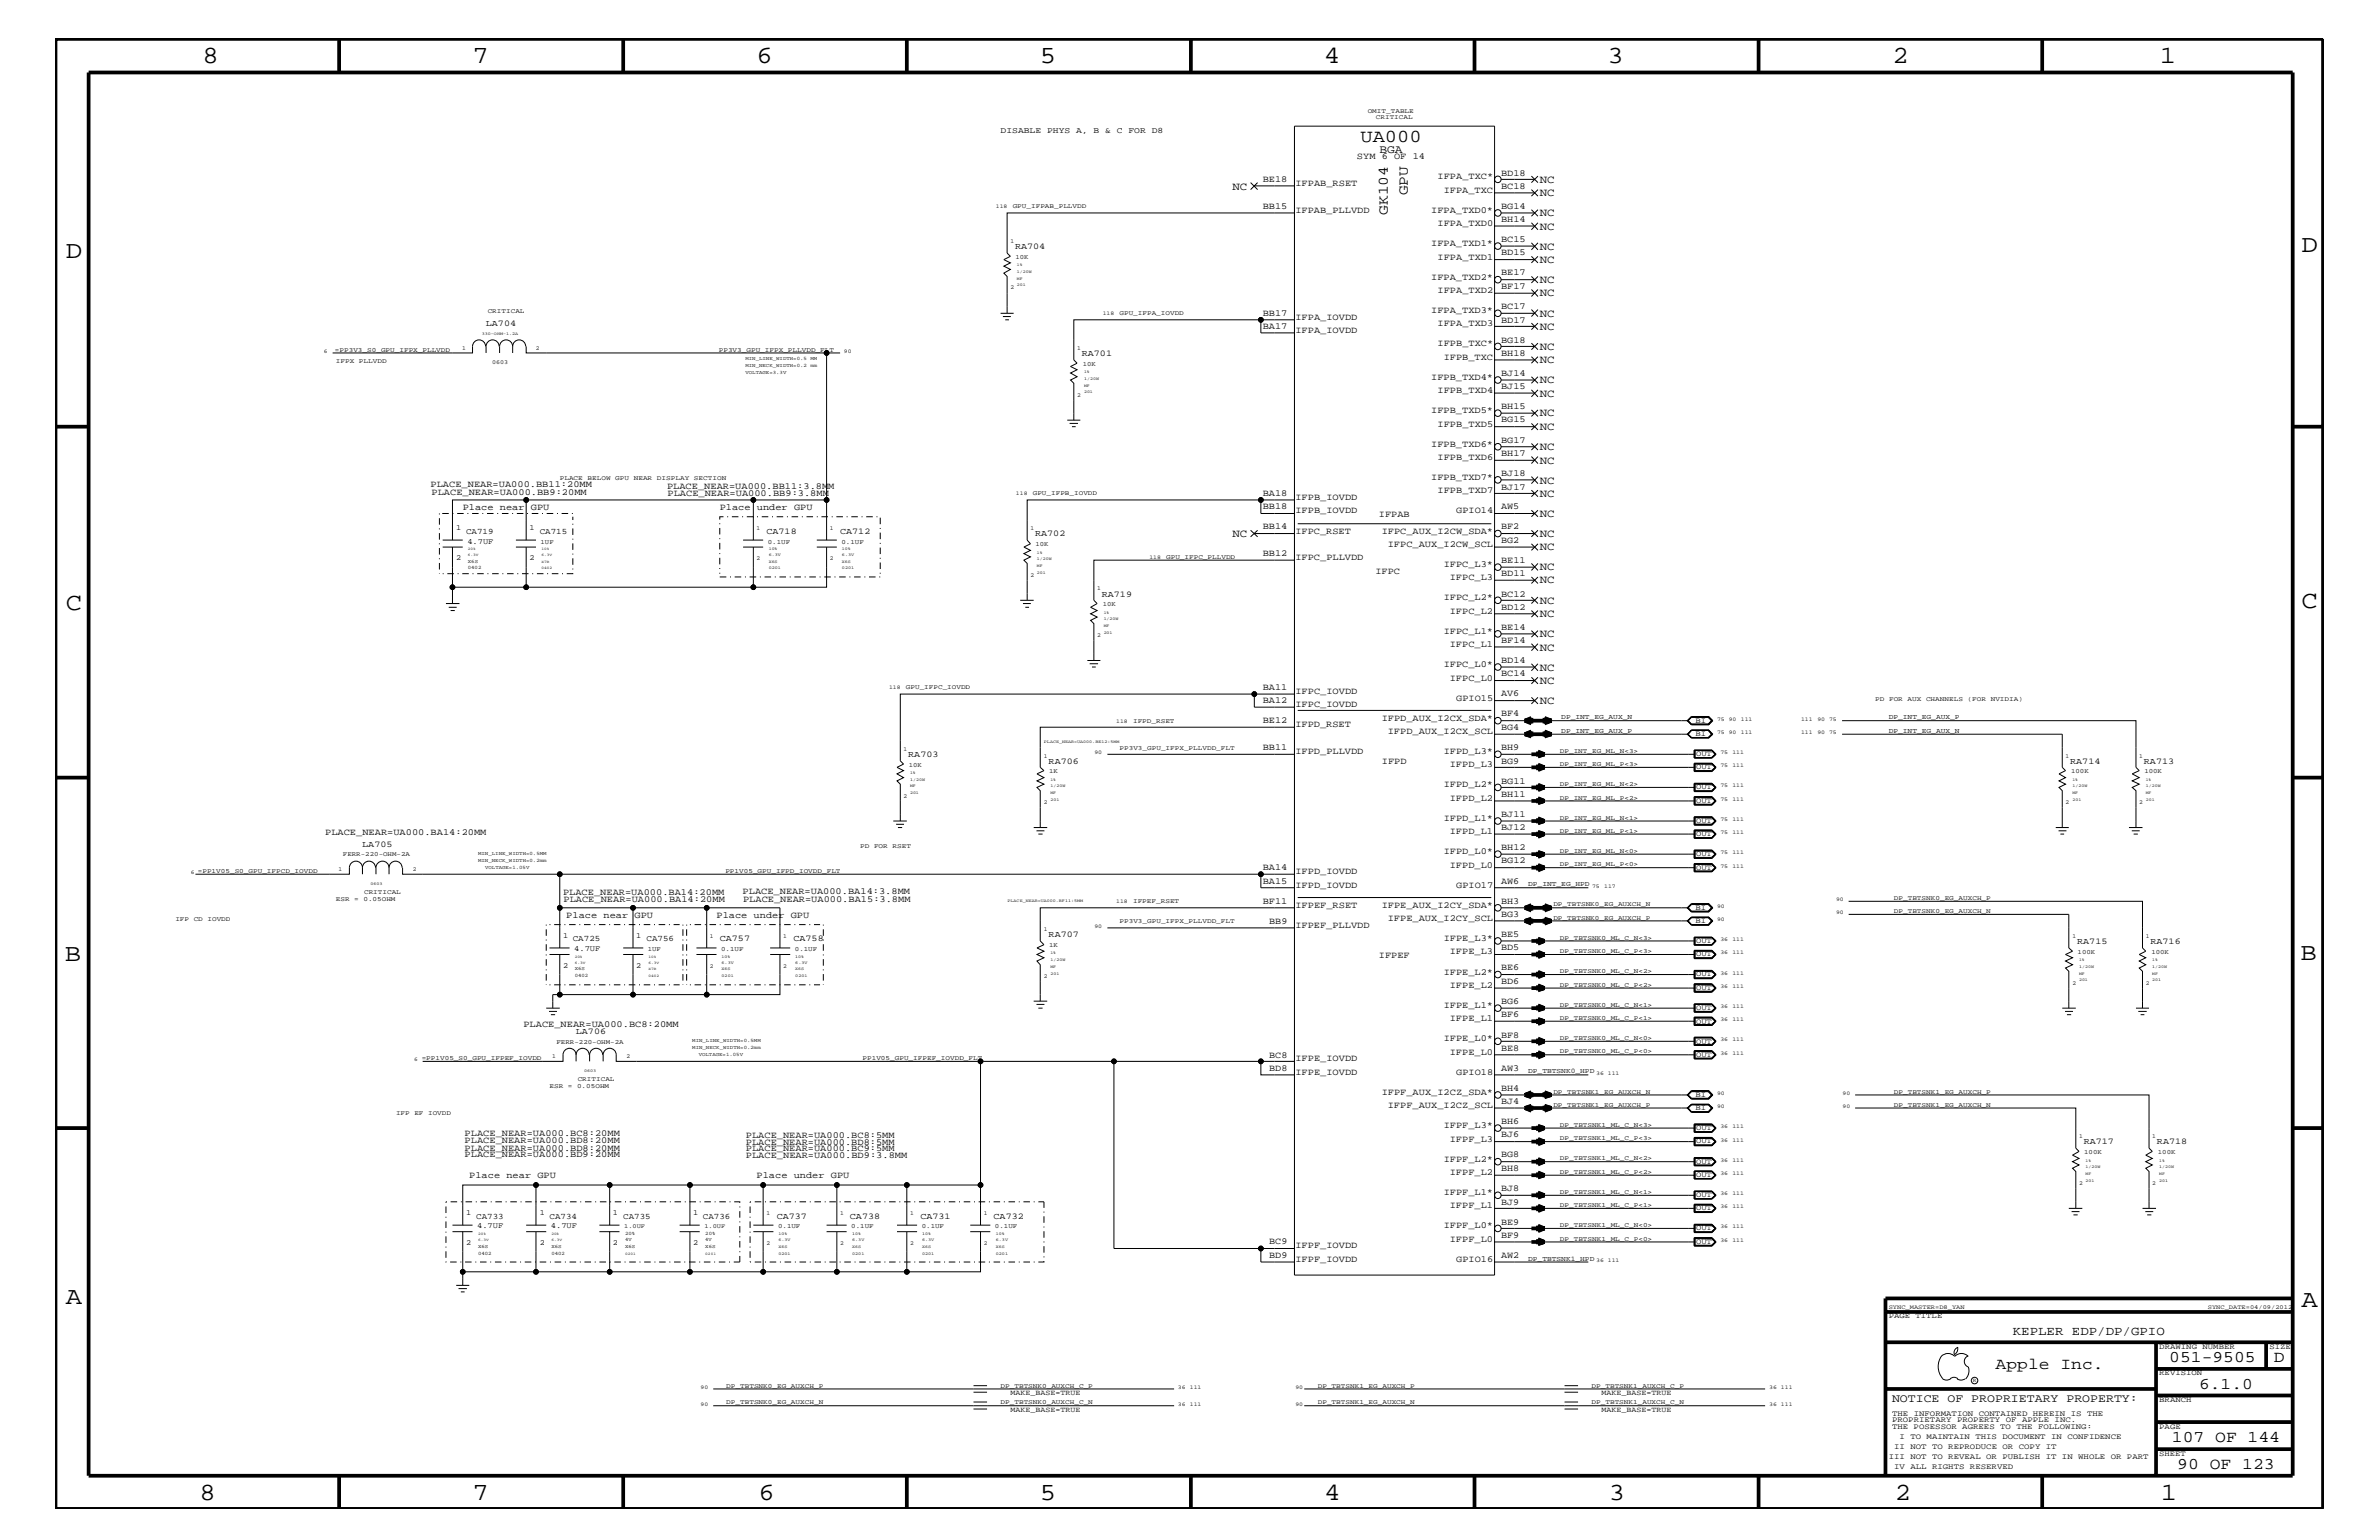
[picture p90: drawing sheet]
<svg xmlns="http://www.w3.org/2000/svg" width="432mm" height="279mm" viewBox="0 0 432 279" stroke-linecap="round" stroke-linejoin="round" font-family="sans-serif">
<defs><g id="words">
<g font-size="4.5">
<text x="36.7" y="11.5">8</text>
<text x="85.8" y="11.5">7</text>
<text x="137.3" y="11.5">6</text>
<text x="188.7" y="11.5">5</text>
<text x="240.3" y="11.5">4</text>
<text x="291.8" y="11.5">3</text>
<text x="343.5" y="11.5">2</text>
<text x="392" y="11.5">1</text>
<text x="11.9" y="46.8">D</text>
<text x="417.7" y="45.7">D</text>
<text x="11.9" y="110.6">C</text>
<text x="417.7" y="110.3">C</text>
<text x="11.8" y="174.3">B</text>
<text x="417.6" y="174.2">B</text>
<text x="11.9" y="236.7">A</text>
<text x="417.7" y="237.1">A</text>
<text x="36.2" y="272.1">8</text>
<text x="85.8" y="272.1">7</text>
<text x="137.7" y="272.1">6</text>
<text x="188.7" y="272.1">5</text>
<text x="240.4" y="272.1">4</text>
<text x="292" y="272.1">3</text>
<text x="343.9" y="272.1">2</text>
<text x="392.2" y="272.1">1</text>
</g>
<text font-size="3.3" x="246.9" y="25.9">UA000</text>
<g font-size="3">
<text x="362.2" y="248.4">Apple Inc.</text>
<text x="393.7" y="247.1">051-9505</text>
<text x="399.2" y="252">6.1.0</text>
<text x="412.7" y="247.1">D</text>
<text x="394.2" y="261.6">107 OF 144</text>
<text x="395.2" y="266.6">90 OF 123</text>
</g>
<g font-size="2.6">
<text x="255.5" y="35.4" transform="rotate(-90 255.5 35.4)">GPU</text>
<text x="251.9" y="39" transform="rotate(-90 251.9 39)">GK104</text>
</g>
<text font-size="2.3" x="365.3" y="242.3">KEPLER EDP/DP/GPIO</text>
<g font-size="2.1">
<text x="250.4" y="27.7">BGA</text>
<text x="343.4" y="254.4">NOTICE OF PROPRIETARY PROPERTY:</text>
</g>
<g font-size="2">
<text x="223.7" y="34.4">NC</text>
<text x="279.5" y="33.1">NC</text>
<text x="279.5" y="35.6">NC</text>
<text x="279.5" y="39.2">NC</text>
<text x="279.5" y="41.7">NC</text>
<text x="279.5" y="45.3">NC</text>
<text x="279.5" y="47.7">NC</text>
<text x="279.5" y="51.3">NC</text>
<text x="279.5" y="53.8">NC</text>
<text x="279.5" y="57.4">NC</text>
<text x="279.5" y="59.8">NC</text>
<text x="279.5" y="63.4">NC</text>
<text x="279.5" y="65.9">NC</text>
<text x="279.5" y="72">NC</text>
<text x="279.5" y="69.5">NC</text>
<text x="279.5" y="75.6">NC</text>
<text x="279.5" y="81.6">NC</text>
<text x="279.5" y="78">NC</text>
<text x="279.5" y="84.1">NC</text>
<text x="279.5" y="87.7">NC</text>
<text x="279.5" y="90.1">NC</text>
<text x="279.5" y="93.8">NC</text>
<text x="223.7" y="97.4">NC</text>
<text x="279.5" y="97.4">NC</text>
<text x="279.5" y="99.9">NC</text>
<text x="279.5" y="103.5">NC</text>
<text x="279.5" y="105.9">NC</text>
<text x="279.5" y="109.5">NC</text>
<text x="279.5" y="112">NC</text>
<text x="279.5" y="118.1">NC</text>
<text x="279.5" y="115.6">NC</text>
<text x="279.5" y="121.7">NC</text>
<text x="279.5" y="124.1">NC</text>
<text x="279.5" y="127.7">NC</text>
</g>
<g font-size="1.7">
<text x="246.3" y="28.9">SYM 6 OF 14</text>
<text x="229.2" y="33">BE18</text>
<text x="235.1" y="33.7">IFPAB_RSET</text>
<text x="260.9" y="32.5">IFPA_TXC*</text>
<text x="262" y="35">IFPA_TXC</text>
<text x="272.5" y="34.2">BC18</text>
<text x="272.5" y="31.9">BD18</text>
<text x="229.2" y="37.9">BB15</text>
<text x="235.1" y="38.6">IFPAB_PLLVDD</text>
<text x="259.8" y="38.6">IFPA_TXD0*</text>
<text x="260.9" y="41">IFPA_TXD0</text>
<text x="272.5" y="40.3">BH14</text>
<text x="272.5" y="37.9">BG14</text>
<text x="259.8" y="44.6">IFPA_TXD1*</text>
<text x="260.9" y="47.1">IFPA_TXD1</text>
<text x="272.5" y="46.3">BD15</text>
<text x="272.5" y="44">BC15</text>
<text x="259.8" y="50.7">IFPA_TXD2*</text>
<text x="260.9" y="53.2">IFPA_TXD2</text>
<text x="272.5" y="52.4">BF17</text>
<text x="272.5" y="50">BE17</text>
<text x="229.2" y="59.7">BA17</text>
<text x="229.2" y="57.3">BB17</text>
<text x="235.1" y="58">IFPA_IOVDD</text>
<text x="259.8" y="56.8">IFPA_TXD3*</text>
<text x="260.9" y="59.2">IFPA_TXD3</text>
<text x="272.5" y="56.1">BC17</text>
<text x="272.5" y="58.5">BD17</text>
<text x="235.1" y="60.4">IFPA_IOVDD</text>
<text x="260.9" y="62.9">IFPB_TXC*</text>
<text x="262" y="65.3">IFPB_TXC</text>
<text x="272.5" y="64.5">BH18</text>
<text x="272.5" y="62.2">BG18</text>
<text x="259.8" y="68.9">IFPB_TXD4*</text>
<text x="260.9" y="71.3">IFPB_TXD4</text>
<text x="272.5" y="68.2">BJ14</text>
<text x="272.5" y="70.6">BJ15</text>
<text x="259.8" y="75">IFPB_TXD5*</text>
<text x="260.9" y="77.4">IFPB_TXD5</text>
<text x="272.5" y="76.7">BG15</text>
<text x="272.5" y="74.3">BH15</text>
<text x="259.8" y="81.1">IFPB_TXD6*</text>
<text x="260.9" y="83.5">IFPB_TXD6</text>
<text x="272.5" y="80.3">BG17</text>
<text x="272.5" y="82.7">BH17</text>
<text x="78.1" y="88.3">PLACE_NEAR=UA000.BB11:20MM</text>
<text x="78.3" y="89.8">PLACE_NEAR=UA000.BB9:20MM</text>
<text x="121.1" y="88.7">PLACE_NEAR=UA000.BB11:3.8MM</text>
<text x="259.8" y="87.1">IFPB_TXD7*</text>
<text x="260.9" y="89.5">IFPB_TXD7</text>
<text x="272.5" y="88.8">BJ17</text>
<text x="272.5" y="86.4">BJ18</text>
<text x="84" y="92.6">Place near GPU</text>
<text x="121.2" y="90">PLACE_NEAR=UA000.BB9:3.8MM</text>
<text x="130.6" y="92.6">Place under GPU</text>
<text x="229.2" y="90">BA18</text>
<text x="229.2" y="92.4">BB18</text>
<text x="235.1" y="90.7">IFPB_IOVDD</text>
<text x="235.1" y="93.2">IFPB_IOVDD</text>
<text x="250.3" y="93.8">IFPAB</text>
<text x="264.3" y="93.2">GPIO14</text>
<text x="272.5" y="92.4">AW5</text>
<text x="229.2" y="96">BB14</text>
<text x="229.2" y="101">BB12</text>
<text x="235.1" y="96.8">IFPC_RSET</text>
<text x="235.1" y="101.6">IFPC_PLLVDD</text>
<text x="250.8" y="96.8">IFPC_AUX_I2CW_SDA*</text>
<text x="251.9" y="99.3">IFPC_AUX_I2CW_SCL</text>
<text x="272.5" y="98.5">BG2</text>
<text x="272.5" y="96">BF2</text>
<text x="249.6" y="104.1">IFPC</text>
<text x="262" y="102.9">IFPC_L3*</text>
<text x="263.1" y="105.3">IFPC_L3</text>
<text x="272.5" y="104.6">BD11</text>
<text x="272.5" y="102.1">BE11</text>
<text x="262" y="108.9">IFPC_L2*</text>
<text x="263.1" y="111.4">IFPC_L2</text>
<text x="272.5" y="108.2">BC12</text>
<text x="272.5" y="110.6">BD12</text>
<text x="262" y="115">IFPC_L1*</text>
<text x="263.1" y="117.4">IFPC_L1</text>
<text x="272.5" y="116.7">BF14</text>
<text x="272.5" y="114.2">BE14</text>
<text x="229.2" y="125.2">BA11</text>
<text x="235.1" y="125.9">IFPC_IOVDD</text>
<text x="262" y="121">IFPC_L0*</text>
<text x="263.1" y="123.5">IFPC_L0</text>
<text x="272.5" y="122.7">BC14</text>
<text x="272.5" y="120.3">BD14</text>
<text x="229.2" y="131.3">BE12</text>
<text x="229.2" y="127.6">BA12</text>
<text x="235.1" y="131.9">IFPD_RSET</text>
<text x="235.1" y="128.3">IFPC_IOVDD</text>
<text x="250.8" y="130.8">IFPD_AUX_I2CX_SDA*</text>
<text x="264.3" y="127.1">GPIO15</text>
<text x="272.5" y="130">BF4</text>
<text x="272.5" y="126.4">AV6</text>
<text x="229.2" y="136.1">BB11</text>
<text x="235.1" y="136.8">IFPD_PLLVDD</text>
<text x="251.9" y="133.2">IFPD_AUX_I2CX_SCL</text>
<text x="262" y="136.8">IFPD_L3*</text>
<text x="272.5" y="132.4">BG4</text>
<text x="272.5" y="136.1">BH9</text>
<text x="250.8" y="138.6">IFPD</text>
<text x="262" y="142.9">IFPD_L2*</text>
<text x="263.1" y="139.2">IFPD_L3</text>
<text x="272.5" y="142.2">BG11</text>
<text x="272.5" y="138.5">BG9</text>
<text x="262" y="149">IFPD_L1*</text>
<text x="263.1" y="145.3">IFPD_L2</text>
<text x="272.5" y="144.6">BH11</text>
<text x="272.5" y="148.2">BJ11</text>
<text x="59" y="151.6">PLACE_NEAR=UA000.BA14:20MM</text>
<text x="262" y="155">IFPD_L0*</text>
<text x="263.1" y="151.3">IFPD_L1</text>
<text x="272.5" y="154.3">BH12</text>
<text x="272.5" y="150.7">BJ12</text>
<text x="229.2" y="157.9">BA14</text>
<text x="229.2" y="160.3">BA15</text>
<text x="235.1" y="158.6">IFPD_IOVDD</text>
<text x="235.1" y="161.1">IFPD_IOVDD</text>
<text x="263.1" y="157.4">IFPD_L0</text>
<text x="264.3" y="161.1">GPIO17</text>
<text x="272.5" y="160.3">AW6</text>
<text x="272.5" y="156.7">BG12</text>
<text x="102.2" y="162.4">PLACE_NEAR=UA000.BA14:20MM</text>
<text x="102.3" y="163.7">PLACE_NEAR=UA000.BA14:20MM</text>
<text x="102.8" y="166.5">Place near GPU</text>
<text x="130" y="166.5">Place under GPU</text>
<text x="134.8" y="162.2">PLACE_NEAR=UA000.BA14:3.8MM</text>
<text x="134.9" y="163.7">PLACE_NEAR=UA000.BA15:3.8MM</text>
<text x="229.2" y="163.9">BF11</text>
<text x="230.4" y="167.6">BB9</text>
<text x="235.1" y="164.7">IFPEF_RSET</text>
<text x="250.8" y="164.7">IFPE_AUX_I2CY_SDA*</text>
<text x="251.9" y="167.1">IFPE_AUX_I2CY_SCL</text>
<text x="272.5" y="166.4">BG3</text>
<text x="272.5" y="163.9">BH3</text>
<text x="235.1" y="168.3">IFPEF_PLLVDD</text>
<text x="250.3" y="173.8">IFPEF</text>
<text x="262" y="170.7">IFPE_L3*</text>
<text x="263.1" y="173.2">IFPE_L3</text>
<text x="272.5" y="170">BE5</text>
<text x="272.5" y="172.4">BD5</text>
<text x="262" y="176.8">IFPE_L2*</text>
<text x="263.1" y="179.3">IFPE_L2</text>
<text x="272.5" y="176.1">BE6</text>
<text x="272.5" y="178.5">BD6</text>
<text x="262" y="182.9">IFPE_L1*</text>
<text x="263.1" y="185.3">IFPE_L1</text>
<text x="272.5" y="182.1">BG6</text>
<text x="272.5" y="184.6">BF6</text>
<text x="95" y="186.3">PLACE_NEAR=UA000.BC8:20MM</text>
<text x="230.4" y="191.9">BC8</text>
<text x="262" y="188.9">IFPE_L0*</text>
<text x="263.1" y="191.4">IFPE_L0</text>
<text x="272.5" y="190.6">BE8</text>
<text x="272.5" y="188.2">BF8</text>
<text x="230.4" y="194.3">BD8</text>
<text x="235.1" y="195">IFPE_IOVDD</text>
<text x="235.1" y="192.6">IFPE_IOVDD</text>
<text x="264.3" y="195">GPIO18</text>
<text x="272.5" y="194.3">AW3</text>
<text x="272.5" y="197.9">BH4</text>
<text x="250.8" y="198.7">IFPF_AUX_I2CZ_SDA*</text>
<text x="251.9" y="201">IFPF_AUX_I2CZ_SCL</text>
<text x="272.5" y="200.3">BJ4</text>
<text x="272.5" y="204">BH6</text>
<text x="84.3" y="206">PLACE_NEAR=UA000.BC8:20MM</text>
<text x="84.3" y="207.5">PLACE_NEAR=UA000.BD8:20MM</text>
<text x="84.3" y="208.8">PLACE_NEAR=UA000.BD8:20MM</text>
<text x="84.3" y="209.9">PLACE_NEAR=UA000.BD9:20MM</text>
<text x="135.4" y="208.9">PLACE_NEAR=UA000.BC9:5MM</text>
<text x="135.4" y="207.7">PLACE_NEAR=UA000.BD8:5MM</text>
<text x="135.4" y="206.5">PLACE_NEAR=UA000.BC8:5MM</text>
<text x="262" y="204.7">IFPF_L3*</text>
<text x="263.1" y="207.1">IFPF_L3</text>
<text x="272.5" y="206.4">BJ6</text>
<text x="85.2" y="213.8">Place near GPU</text>
<text x="135.4" y="210.2">PLACE_NEAR=UA000.BD9:3.8MM</text>
<text x="137.3" y="213.8">Place under GPU</text>
<text x="262" y="210.8">IFPF_L2*</text>
<text x="263.1" y="213.2">IFPF_L2</text>
<text x="272.5" y="212.5">BH8</text>
<text x="272.5" y="210">BG8</text>
<text x="262" y="216.9">IFPF_L1*</text>
<text x="263.1" y="219.2">IFPF_L1</text>
<text x="272.5" y="218.6">BJ9</text>
<text x="272.5" y="216.1">BJ8</text>
<text x="230.4" y="225.7">BC9</text>
<text x="235.1" y="226.5">IFPF_IOVDD</text>
<text x="262" y="222.9">IFPF_L0*</text>
<text x="263.1" y="225.3">IFPF_L0</text>
<text x="272.5" y="224.6">BF9</text>
<text x="272.5" y="222.2">BE9</text>
<text x="230.4" y="228.2">BD9</text>
<text x="235.1" y="229">IFPF_IOVDD</text>
<text x="264.3" y="229">GPIO16</text>
<text x="272.5" y="228.2">AW2</text>
</g>
<g font-size="1.6">
<text x="184.2" y="45.2">RA704</text>
<text x="88.2" y="59.1">LA704</text>
<text x="196.3" y="64.5">RA701</text>
<text x="139.1" y="96.8">CA718</text>
<text x="152.5" y="96.8">CA712</text>
<text x="187.9" y="97.3">RA702</text>
<text x="200" y="108.2">RA719</text>
<text x="164.8" y="137.3">RA703</text>
<text x="190.3" y="138.5">RA706</text>
<text x="375.8" y="138.5">RA714</text>
<text x="389.1" y="138.5">RA713</text>
<text x="65.7" y="153.7">LA705</text>
<text x="130.6" y="170.7">CA757</text>
<text x="144" y="170.7">CA758</text>
<text x="190.3" y="170">RA707</text>
<text x="377" y="171.2">RA715</text>
<text x="390.3" y="171.2">RA716</text>
<text x="104.5" y="187.6">LA706</text>
<text x="378.2" y="207.6">RA717</text>
<text x="391.5" y="207.6">RA718</text>
<text x="141" y="221.1">CA737</text>
<text x="154.3" y="221.1">CA738</text>
<text x="167" y="221.1">CA731</text>
<text x="180.3" y="221.1">CA732</text>
</g>
<g font-size="1.5">
<text x="181.6" y="24.1">DISABLE PHYS A, B &amp; C FOR D8</text>
<text x="84.6" y="96.8">CA719</text>
<text x="98" y="96.8">CA715</text>
<text x="104" y="170.7">CA725</text>
<text x="117.3" y="170.7">CA756</text>
<text x="86.4" y="221.1">CA733</text>
<text x="99.7" y="221.1">CA734</text>
<text x="113.1" y="221.1">CA735</text>
<text x="127.6" y="221.1">CA736</text>
</g>
<g font-size="1.4">
<text x="82.8" y="101.6">2</text>
<text x="82.8" y="96.2">1</text>
<text x="84.8" y="98.7">4.7UF</text>
<text x="96.1" y="101.6">2</text>
<text x="96.1" y="96.2">1</text>
<text x="307.8" y="131.1">BI</text>
<text x="307.8" y="133.5">BI</text>
<text x="307.8" y="137.2">OUT</text>
<text x="307.8" y="143.2">OUT</text>
<text x="307.8" y="139.6">OUT</text>
<text x="307.8" y="145.7">OUT</text>
<text x="307.8" y="149.3">OUT</text>
<text x="307.8" y="155.4">OUT</text>
<text x="307.8" y="151.8">OUT</text>
<text x="307.8" y="157.8">OUT</text>
<text x="307.8" y="165">BI</text>
<text x="307.8" y="167.5">BI</text>
<text x="102.2" y="170.1">1</text>
<text x="104.2" y="172.6">4.7UF</text>
<text x="115.5" y="170.1">1</text>
<text x="307.8" y="171.1">OUT</text>
<text x="307.8" y="173.5">OUT</text>
<text x="102.2" y="175.6">2</text>
<text x="115.5" y="175.6">2</text>
<text x="307.8" y="177.2">OUT</text>
<text x="307.8" y="179.6">OUT</text>
<text x="307.8" y="183.2">OUT</text>
<text x="307.8" y="185.7">OUT</text>
<text x="307.8" y="189.3">OUT</text>
<text x="307.8" y="191.7">OUT</text>
<text x="307.8" y="199">BI</text>
<text x="307.8" y="201.5">BI</text>
<text x="307.8" y="205.1">OUT</text>
<text x="307.8" y="207.5">OUT</text>
<text x="307.8" y="211.1">OUT</text>
<text x="307.8" y="213.6">OUT</text>
<text x="84.6" y="220.4">1</text>
<text x="98" y="220.4">1</text>
<text x="111.3" y="220.4">1</text>
<text x="125.8" y="220.4">1</text>
<text x="307.8" y="217.2">OUT</text>
<text x="307.8" y="219.6">OUT</text>
<text x="84.6" y="225.9">2</text>
<text x="86.6" y="222.9">4.7UF</text>
<text x="98" y="225.9">2</text>
<text x="100" y="222.9">4.7UF</text>
<text x="111.3" y="225.9">2</text>
<text x="125.8" y="225.9">2</text>
<text x="307.8" y="223.2">OUT</text>
<text x="307.8" y="225.7">OUT</text>
<text x="342.8" y="239.2">PAGE TITLE</text>
<text x="391.9" y="244.7">DRAWING NUMBER</text>
<text x="411.9" y="244.7">SIZE</text>
<text x="391.9" y="249.5">REVISION</text>
<text x="183.4" y="256.2">MAKE_BASE=TRUE</text>
<text x="183.4" y="253.2">MAKE_BASE=TRUE</text>
<text x="290.7" y="256.2">MAKE_BASE=TRUE</text>
<text x="290.7" y="253.2">MAKE_BASE=TRUE</text>
<text x="343.4" y="256.8">THE INFORMATION CONTAINED HEREIN IS THE</text>
<text x="391.9" y="254.4">BRANCH</text>
<text x="343.4" y="258">PROPRIETARY PROPERTY OF APPLE INC.</text>
<text x="343.4" y="259.3">THE POSESSOR AGREES TO THE FOLLOWING:</text>
<text x="343.8" y="262.9">II NOT TO REPRODUCE OR COPY IT</text>
<text x="344.8" y="261.1">I TO MAINTAIN THIS DOCUMENT IN CONFIDENCE</text>
<text x="391.9" y="259.3">PAGE</text>
<text x="342.8" y="264.7">III NOT TO REVEAL OR PUBLISH IT IN WHOLE OR PART</text>
<text x="343.8" y="266.6">IV ALL RIGHTS RESERVED</text>
<text x="391.9" y="264.1">SHEET</text>
</g>
<g font-size="1.3">
<text x="283.4" y="130.5">DP_INT_EG_AUX_N</text>
<text x="342.8" y="130.5">DP_INT_EG_AUX_P</text>
<text x="283.4" y="133">DP_INT_EG_AUX_P</text>
<text x="342.8" y="133">DP_INT_EG_AUX_N</text>
<text x="277.4" y="160.8">DP_INT_EG_HPD</text>
<text x="277.4" y="194.8">DP_TBTSNK0_HPD</text>
<text x="277.4" y="228.7">DP_TBTSNK1_HPD</text>
</g>
<g font-size="1.2">
<text x="248.2" y="20.4">OMIT_TABLE</text>
<text x="249.7" y="21.6">CRITICAL</text>
<text x="183.8" y="37.8">GPU_IFPAB_PLLVDD</text>
<text x="184.3" y="47">10K</text>
<text x="88.5" y="56.8">CRITICAL</text>
<text x="203.2" y="57.2">GPU_IFPA_IOVDD</text>
<text x="60.8" y="63.9">=PP3V3_S0_GPU_IFPX_PLLVDD</text>
<text x="61" y="65.9">IFPX</text>
<text x="65.2" y="65.9">PLLVDD</text>
<text x="130.5" y="63.9">PP3V3_GPU_IFPX_PLLVDD_FLT</text>
<text x="196.5" y="66.4">10K</text>
<text x="101.6" y="87.1">PLACE</text>
<text x="106.6" y="87.1">BELOW</text>
<text x="111.7" y="87.1">GPU</text>
<text x="115" y="87.1">NEAR</text>
<text x="119.2" y="87.1">DISPLAY</text>
<text x="125.9" y="87.1">SECTION</text>
<text x="187.5" y="89.9">GPU_IFPB_IOVDD</text>
<text x="98.1" y="98.7">1UF</text>
<text x="139.4" y="98.7">0.1UF</text>
<text x="152.7" y="98.7">0.1UF</text>
<text x="188" y="99.1">10K</text>
<text x="211.7" y="101.4">GPU_IFPC_PLLVDD</text>
<text x="200.2" y="110">10K</text>
<text x="164.4" y="125.1">GPU_IFPC_IOVDD</text>
<text x="205.7" y="131.1">IFPD_RSET</text>
<text x="340.4" y="127.1">PD</text>
<text x="342.9" y="127.1">FOR</text>
<text x="346.2" y="127.1">AUX</text>
<text x="349.6" y="127.1">CHANNELS</text>
<text x="357.1" y="127.1">(FOR</text>
<text x="361.3" y="127.1">NVIDIA)</text>
<text x="203.2" y="136">PP3V3_GPU_IFPX_PLLVDD_FLT</text>
<text x="283.1" y="136.6">DP_INT_EG_ML_N&lt;3&gt;</text>
<text x="164.9" y="139.1">10K</text>
<text x="190.4" y="140.3">1K</text>
<text x="283.1" y="142.6">DP_INT_EG_ML_N&lt;2&gt;</text>
<text x="283.1" y="139">DP_INT_EG_ML_P&lt;3&gt;</text>
<text x="375.9" y="140.3">100K</text>
<text x="389.2" y="140.3">100K</text>
<text x="283.1" y="145.1">DP_INT_EG_ML_P&lt;2&gt;</text>
<text x="283.1" y="148.7">DP_INT_EG_ML_N&lt;1&gt;</text>
<text x="62.2" y="155.4">FERR-220-OHM-2A</text>
<text x="156.1" y="153.8">PD</text>
<text x="158.6" y="153.8">FOR</text>
<text x="162" y="153.8">RSET</text>
<text x="283.1" y="151.1">DP_INT_EG_ML_P&lt;1&gt;</text>
<text x="283.1" y="154.7">DP_INT_EG_ML_N&lt;0&gt;</text>
<text x="35.9" y="158.4">=PP1V05_S0_GPU_IFPCD_IOVDD</text>
<text x="131.7" y="158.4">PP1V05_GPU_IFPD_IOVDD_FLT</text>
<text x="283.1" y="157.2">DP_INT_EG_ML_P&lt;0&gt;</text>
<text x="31.8" y="167.1">IFP</text>
<text x="35.2" y="167.1">CD</text>
<text x="37.7" y="167.1">IOVDD</text>
<text x="61" y="163.5">ESR</text>
<text x="64.3" y="163.5">=</text>
<text x="66" y="163.5">0.05OHM</text>
<text x="66.1" y="162.2">CRITICAL</text>
<text x="203.2" y="167.5">PP3V3_GPU_IFPX_PLLVDD_FLT</text>
<text x="205.7" y="163.9">IFPEF_RSET</text>
<text x="281.9" y="166.9">DP_TBTSNK0_EG_AUXCH_P</text>
<text x="281.9" y="164.5">DP_TBTSNK0_EG_AUXCH_N</text>
<text x="343.7" y="165.6">DP_TBTSNK0_EG_AUXCH_N</text>
<text x="343.7" y="163.3">DP_TBTSNK0_EG_AUXCH_P</text>
<text x="117.6" y="172.6">1UF</text>
<text x="130.9" y="172.6">0.1UF</text>
<text x="144.3" y="172.6">0.1UF</text>
<text x="190.4" y="171.8">1K</text>
<text x="283.1" y="170.5">DP_TBTSNK0_ML_C_N&lt;3&gt;</text>
<text x="283.1" y="172.9">DP_TBTSNK0_ML_C_P&lt;3&gt;</text>
<text x="377.1" y="173.1">100K</text>
<text x="390.5" y="173.1">100K</text>
<text x="283.1" y="176.6">DP_TBTSNK0_ML_C_N&lt;2&gt;</text>
<text x="283.1" y="179">DP_TBTSNK0_ML_C_P&lt;2&gt;</text>
<text x="283.1" y="182.7">DP_TBTSNK0_ML_C_N&lt;1&gt;</text>
<text x="283.1" y="185">DP_TBTSNK0_ML_C_P&lt;1&gt;</text>
<text x="101" y="189.3">FERR-220-OHM-2A</text>
<text x="283.1" y="191.1">DP_TBTSNK0_ML_C_P&lt;0&gt;</text>
<text x="283.1" y="188.7">DP_TBTSNK0_ML_C_N&lt;0&gt;</text>
<text x="76.5" y="192.3">=PP1V05_S0_GPU_IFPEF_IOVDD</text>
<text x="99.7" y="197.4">ESR</text>
<text x="103.1" y="197.4">=</text>
<text x="104.7" y="197.4">0.05OHM</text>
<text x="104.9" y="196.2">CRITICAL</text>
<text x="156.5" y="192.3">PP1V05_GPU_IFPEF_IOVDD_FLT</text>
<text x="71.9" y="202.3">IFP</text>
<text x="75.2" y="202.3">EF</text>
<text x="77.7" y="202.3">IOVDD</text>
<text x="281.9" y="200.9">DP_TBTSNK1_EG_AUXCH_P</text>
<text x="281.9" y="198.4">DP_TBTSNK1_EG_AUXCH_N</text>
<text x="343.7" y="200.9">DP_TBTSNK1_EG_AUXCH_N</text>
<text x="343.7" y="198.4">DP_TBTSNK1_EG_AUXCH_P</text>
<text x="283.1" y="206.9">DP_TBTSNK1_ML_C_P&lt;3&gt;</text>
<text x="283.1" y="204.4">DP_TBTSNK1_ML_C_N&lt;3&gt;</text>
<text x="378.3" y="209.4">100K</text>
<text x="391.7" y="209.4">100K</text>
<text x="283.1" y="213">DP_TBTSNK1_ML_C_P&lt;2&gt;</text>
<text x="283.1" y="210.5">DP_TBTSNK1_ML_C_N&lt;2&gt;</text>
<text x="283.1" y="219">DP_TBTSNK1_ML_C_P&lt;1&gt;</text>
<text x="283.1" y="216.6">DP_TBTSNK1_ML_C_N&lt;1&gt;</text>
<text x="141.2" y="222.9">0.1UF</text>
<text x="154.5" y="222.9">0.1UF</text>
<text x="167.3" y="222.9">0.1UF</text>
<text x="180.6" y="222.9">0.1UF</text>
<text x="283.1" y="225.1">DP_TBTSNK1_ML_C_P&lt;0&gt;</text>
<text x="283.1" y="222.6">DP_TBTSNK1_ML_C_N&lt;0&gt;</text>
<text x="131.8" y="251.7">DP_TBTSNK0_EG_AUXCH_P</text>
<text x="181.6" y="251.7">DP_TBTSNK0_AUXCH_C_P</text>
<text x="239.2" y="251.7">DP_TBTSNK1_EG_AUXCH_P</text>
<text x="288.9" y="251.7">DP_TBTSNK1_AUXCH_C_P</text>
<text x="131.8" y="254.8">DP_TBTSNK0_EG_AUXCH_N</text>
<text x="181.6" y="254.8">DP_TBTSNK0_AUXCH_C_N</text>
<text x="239.2" y="254.8">DP_TBTSNK1_EG_AUXCH_N</text>
<text x="288.9" y="254.8">DP_TBTSNK1_AUXCH_C_N</text>
</g>
<g font-size="1.1">
<text x="183.4" y="44.1">1</text>
<text x="183.4" y="52.5">2</text>
<text x="83.9" y="63.4">1</text>
<text x="89.3" y="66">0603</text>
<text x="97.3" y="63.4">2</text>
<text x="195.5" y="63.4">1</text>
<text x="195.5" y="72">2</text>
<text x="137.3" y="101.6">2</text>
<text x="137.3" y="96.2">1</text>
<text x="150.6" y="101.6">2</text>
<text x="150.6" y="96.2">1</text>
<text x="187" y="96.2">1</text>
<text x="187" y="104.7">2</text>
<text x="199.1" y="107.1">1</text>
<text x="199.1" y="115.6">2</text>
<text x="164" y="136.2">1</text>
<text x="189.5" y="137.4">1</text>
<text x="374.9" y="137.4">1</text>
<text x="388.3" y="137.4">1</text>
<text x="164" y="144.7">2</text>
<text x="189.5" y="145.9">2</text>
<text x="374.9" y="145.9">2</text>
<text x="388.3" y="145.9">2</text>
<text x="61.5" y="158">1</text>
<text x="74.9" y="158">2</text>
<text x="128.9" y="170.1">1</text>
<text x="142.2" y="170.1">1</text>
<text x="189.5" y="168.9">1</text>
<text x="376.2" y="170.1">1</text>
<text x="389.5" y="170.1">1</text>
<text x="128.9" y="175.6">2</text>
<text x="142.2" y="175.6">2</text>
<text x="189.5" y="177.4">2</text>
<text x="376.2" y="178.7">2</text>
<text x="389.5" y="178.7">2</text>
<text x="100.2" y="192">1</text>
<text x="113.7" y="192">2</text>
<text x="377.4" y="206.5">1</text>
<text x="390.7" y="206.5">1</text>
<text x="377.4" y="215">2</text>
<text x="390.7" y="215">2</text>
<text x="139.1" y="220.4">1</text>
<text x="152.5" y="220.4">1</text>
<text x="165.2" y="220.4">1</text>
<text x="178.6" y="220.4">1</text>
<text x="113.3" y="222.9">1.0UF</text>
<text x="127.8" y="222.9">1.0UF</text>
<text x="139.1" y="225.9">2</text>
<text x="152.5" y="225.9">2</text>
<text x="165.2" y="225.9">2</text>
<text x="178.6" y="225.9">2</text>
<text x="342.8" y="237.4">SYNC_MASTER=D8_YAN</text>
<text x="400.7" y="237.4">SYNC_DATE=04/09/2012</text>
</g>
<g font-size="1">
<text x="180.8" y="37.8">118</text>
<text x="200.2" y="57.2">118</text>
<text x="58.8" y="64">6</text>
<text x="153.2" y="64">90</text>
<text x="184.4" y="89.9">118</text>
<text x="208.6" y="101.4">118</text>
<text x="161.4" y="125.1">118</text>
<text x="202.6" y="131.1">118</text>
<text x="311.7" y="130.8">75 90</text>
<text x="316" y="130.8">111</text>
<text x="326.9" y="130.8">111</text>
<text x="329.9" y="130.8">90 75</text>
<text x="198.6" y="136.8">90</text>
<text x="311.7" y="133.2">75 90</text>
<text x="312.3" y="136.8">75</text>
<text x="314.5" y="136.8">111</text>
<text x="316" y="133.2">111</text>
<text x="326.9" y="133.2">111</text>
<text x="329.9" y="133.2">90 75</text>
<text x="312.3" y="142.9">75</text>
<text x="312.3" y="139.2">75</text>
<text x="314.5" y="142.9">111</text>
<text x="314.5" y="139.2">111</text>
<text x="312.3" y="145.3">75</text>
<text x="312.3" y="149">75</text>
<text x="314.5" y="145.3">111</text>
<text x="314.5" y="149">111</text>
<text x="312.3" y="155">75</text>
<text x="312.3" y="151.3">75</text>
<text x="314.5" y="155">111</text>
<text x="314.5" y="151.3">111</text>
<text x="34.6" y="158.6">6</text>
<text x="289" y="161.1">75</text>
<text x="291.2" y="161.1">117</text>
<text x="312.3" y="157.4">75</text>
<text x="314.5" y="157.4">111</text>
<text x="202.6" y="163.9">118</text>
<text x="311.7" y="164.7">90</text>
<text x="311.7" y="167.1">90</text>
<text x="333.2" y="165.9">90</text>
<text x="333.2" y="163.5">90</text>
<text x="198.6" y="168.3">90</text>
<text x="312.3" y="170.7">36</text>
<text x="312.3" y="173.2">36</text>
<text x="314.5" y="170.7">111</text>
<text x="314.5" y="173.2">111</text>
<text x="312.3" y="176.8">36</text>
<text x="312.3" y="179.3">36</text>
<text x="314.5" y="176.8">111</text>
<text x="314.5" y="179.3">111</text>
<text x="312.3" y="182.9">36</text>
<text x="312.3" y="185.3">36</text>
<text x="314.5" y="182.9">111</text>
<text x="314.5" y="185.3">111</text>
<text x="312.3" y="188.9">36</text>
<text x="312.3" y="191.4">36</text>
<text x="314.5" y="188.9">111</text>
<text x="314.5" y="191.4">111</text>
<text x="75.2" y="192.6">6</text>
<text x="289.7" y="195">36 111</text>
<text x="311.7" y="198.7">90</text>
<text x="311.7" y="201">90</text>
<text x="334.4" y="201">90</text>
<text x="334.4" y="198.7">90</text>
<text x="312.3" y="204.7">36</text>
<text x="312.3" y="207.1">36</text>
<text x="314.5" y="204.7">111</text>
<text x="314.5" y="207.1">111</text>
<text x="312.3" y="210.8">36</text>
<text x="312.3" y="213.2">36</text>
<text x="314.5" y="210.8">111</text>
<text x="314.5" y="213.2">111</text>
<text x="312.3" y="216.9">36</text>
<text x="312.3" y="219.2">36</text>
<text x="314.5" y="216.9">111</text>
<text x="314.5" y="219.2">111</text>
<text x="312.3" y="222.9">36</text>
<text x="312.3" y="225.3">36</text>
<text x="314.5" y="222.9">111</text>
<text x="314.5" y="225.3">111</text>
<text x="289.7" y="229">36 111</text>
<text x="127.2" y="252">90</text>
<text x="213.8" y="252">36</text>
<text x="216" y="252">111</text>
<text x="235.1" y="252">90</text>
<text x="321.1" y="252">36 111</text>
<text x="358.1" y="250.7">R</text>
<text x="127.2" y="255">90</text>
<text x="213.8" y="255">36</text>
<text x="216" y="255">111</text>
<text x="235.1" y="255">90</text>
<text x="321.1" y="255">36 111</text>
</g>
<g font-size=".9">
<text x="135.3" y="65.4">MIN_LINE_WIDTH=0.5 MM</text>
<text x="135.3" y="67.8">VOLTAGE=3.3V</text>
<text x="135.3" y="66.7">MIN_NECK_WIDTH=0.2 mm</text>
<text x="84.9" y="102.1">X6S</text>
<text x="84.9" y="103.3">0402</text>
<text x="86.8" y="155.1">MIN_LINE_WIDTH=0.5MM</text>
<text x="86.8" y="156.3">MIN_NECK_WIDTH=0.2mm</text>
<text x="88.1" y="157.6">VOLTAGE=1.05V</text>
<text x="104.3" y="176.1">X6S</text>
<text x="104.3" y="177.3">0402</text>
<text x="125.6" y="190.3">MIN_NECK_WIDTH=0.2mm</text>
<text x="125.6" y="189.1">MIN_LINE_WIDTH=0.5MM</text>
<text x="126.8" y="191.5">VOLTAGE=1.05V</text>
<text x="86.8" y="226.4">X6S</text>
<text x="86.8" y="227.6">0402</text>
<text x="100.1" y="227.6">0402</text>
<text x="100.1" y="226.4">X6S</text>
<text x="113.5" y="226.4">X6S</text>
<text x="113.5" y="225.2">4V</text>
<text x="113.5" y="224.1">20%</text>
<text x="128" y="226.4">X6S</text>
<text x="128" y="225.2">4V</text>
<text x="128" y="224.1">20%</text>
</g>
<g font-size=".8">
<text x="184.6" y="51.9">201</text>
<text x="184.6" y="50.7">MF</text>
<text x="184.6" y="48.3">1%</text>
<text x="184.6" y="49.6">1/20W</text>
<text x="87.5" y="60.8">330-OHM-1.2A</text>
<text x="196.8" y="70.1">MF</text>
<text x="196.8" y="67.7">1%</text>
<text x="196.8" y="68.9">1/20W</text>
<text x="196.8" y="71.3">201</text>
<text x="139.5" y="101">6.3V</text>
<text x="139.5" y="99.9">10%</text>
<text x="152.8" y="101">6.3V</text>
<text x="152.8" y="99.9">10%</text>
<text x="188.2" y="101.6">1/20W</text>
<text x="188.2" y="100.4">1%</text>
<text x="139.5" y="103.3">0201</text>
<text x="139.5" y="102.1">X6S</text>
<text x="152.8" y="103.3">0201</text>
<text x="152.8" y="102.1">X6S</text>
<text x="188.2" y="102.9">MF</text>
<text x="188.2" y="104.1">201</text>
<text x="200.3" y="113.7">MF</text>
<text x="200.3" y="112.6">1/20W</text>
<text x="200.3" y="111.4">1%</text>
<text x="200.3" y="115">201</text>
<text x="189.5" y="134.8">PLACE_NEAR=UA000.BE12:5MM</text>
<text x="165.2" y="140.4">1%</text>
<text x="165.2" y="141.7">1/20W</text>
<text x="165.2" y="142.9">MF</text>
<text x="190.7" y="141.7">1%</text>
<text x="190.7" y="142.9">1/20W</text>
<text x="376.2" y="142.9">1/20W</text>
<text x="376.2" y="141.7">1%</text>
<text x="389.5" y="142.9">1/20W</text>
<text x="389.5" y="141.7">1%</text>
<text x="165.2" y="144">201</text>
<text x="190.7" y="144">MF</text>
<text x="190.7" y="145.3">201</text>
<text x="376.2" y="144">MF</text>
<text x="376.2" y="145.3">201</text>
<text x="389.5" y="145.3">201</text>
<text x="389.5" y="144">MF</text>
<text x="67.2" y="160.6">0603</text>
<text x="182.9" y="163.7">PLACE_NEAR=UA000.BF11:5MM</text>
<text x="131" y="173.8">10%</text>
<text x="144.4" y="173.8">10%</text>
<text x="190.7" y="173.2">1%</text>
<text x="131" y="174.9">6.3V</text>
<text x="131" y="176.1">X6S</text>
<text x="131" y="177.3">0201</text>
<text x="144.4" y="177.3">0201</text>
<text x="144.4" y="176.1">X6S</text>
<text x="144.4" y="174.9">6.3V</text>
<text x="190.7" y="175.6">MF</text>
<text x="190.7" y="176.8">201</text>
<text x="190.7" y="174.4">1/20W</text>
<text x="377.4" y="178">201</text>
<text x="377.4" y="176.8">MF</text>
<text x="377.4" y="174.4">1%</text>
<text x="377.4" y="175.6">1/20W</text>
<text x="390.7" y="176.8">MF</text>
<text x="390.7" y="178">201</text>
<text x="390.7" y="174.4">1%</text>
<text x="390.7" y="175.6">1/20W</text>
<text x="106" y="194.5">0603</text>
<text x="378.5" y="214.4">201</text>
<text x="378.5" y="213.2">MF</text>
<text x="378.5" y="211.9">1/20W</text>
<text x="378.5" y="210.8">1%</text>
<text x="391.9" y="214.4">201</text>
<text x="391.9" y="211.9">1/20W</text>
<text x="391.9" y="210.8">1%</text>
<text x="391.9" y="213.2">MF</text>
<text x="141.3" y="225.2">6.3V</text>
<text x="141.3" y="226.4">X6S</text>
<text x="141.3" y="227.6">0201</text>
<text x="141.3" y="224.1">10%</text>
<text x="154.7" y="227.6">0201</text>
<text x="154.7" y="226.4">X6S</text>
<text x="154.7" y="224.1">10%</text>
<text x="154.7" y="225.2">6.3V</text>
<text x="167.4" y="227.6">0201</text>
<text x="167.4" y="226.4">X6S</text>
<text x="167.4" y="225.2">6.3V</text>
<text x="167.4" y="224.1">10%</text>
<text x="180.8" y="227.6">0201</text>
<text x="180.8" y="226.4">X6S</text>
<text x="180.8" y="225.2">6.3V</text>
<text x="180.8" y="224.1">10%</text>
</g>
<g font-size=".7">
<text x="84.9" y="101">6.3V</text>
<text x="84.9" y="99.9">20%</text>
<text x="98.3" y="101">6.3V</text>
<text x="98.3" y="99.9">10%</text>
<text x="98.3" y="102.1">X7R</text>
<text x="98.3" y="103.3">0402</text>
<text x="104.3" y="173.8">20%</text>
<text x="117.7" y="173.8">10%</text>
<text x="104.3" y="174.9">6.3V</text>
<text x="117.7" y="176.1">X7R</text>
<text x="117.7" y="174.9">6.3V</text>
<text x="117.7" y="177.3">0402</text>
<text x="86.8" y="225.2">6.3V</text>
<text x="86.8" y="224.1">20%</text>
<text x="100.1" y="224.1">20%</text>
<text x="100.1" y="225.2">6.3V</text>
<text x="113.5" y="227.6">0201</text>
<text x="128" y="227.6">0201</text>
</g>
</g></defs>
<g fill="none" stroke="#000" stroke-width=".18">
<path d="M227 33.1l1.3 1.3M227.7 33.7h7.3M228.3 33.1l-1.3 1.3M235 38.6h-52.2v7.3l.6 .6-1.2 .6 1.2 .6-1.2 .6 1.2 .6-1.2 .7 .6 .6v6.6M235 22.9h36.3v208.4h-36.3zM271.3 35h7.3M272.5 38.6h6.1M272.5 32.5h6.1M278 31.9l1.1 1.2M278 38l1.1 1.2M278 34.4l1.1 1.2M279.1 31.9l-1.1 1.2"/>
<path d="M279.1 38l-1.1 1.2M279.1 34.4l-1.1 1.2M181.6 56.8h2.4M182 57.4h1.5M182.5 58h.6M228.9 58v2.4h6.1M235 58h-40.1v7.3l.6 .6-1.2 .6 1.2 .6-1.2 .6 1.2 .7-1.2 .5 .6 .6v6.7M271.3 41h7.3M271.3 47.1h7.3M271.3 59.2h7.3M271.3 53.2h7.3M272.5 56.8h6.1"/>
<path d="M272.5 50.7h6.1M272.5 44.6h6.1M278 40.4l1.1 1.3M278 44.1l1.1 1.2M278 46.5l1.1 1.2M278 50.2l1.1 1.1M278 52.5l1.1 1.3M278 56.2l1.1 1.2M278 58.6l1.1 1.2M279.1 40.4l-1.1 1.3M279.1 44.1l-1.1 1.2M279.1 46.5l-1.1 1.2"/>
<path d="M279.1 50.2l-1.1 1.1M279.1 52.5l-1.1 1.3M279.1 56.2l-1.1 1.2M279.1 58.6l-1.1 1.2M88.1 62.9a1.19 1.19 0 0 0-1.1-1.2 1.19 1.19 0 0 0-1.2 1.2v1.1h-25.4M90.6 62.9a1.19 1.19 0 0 0-1.2-1.2 1.19 1.19 0 0 0-1.2 1.2v1.1M93 62.9a1.19 1.19 0 0 0-1.1-1.2 1.19 1.19 0 0 0-1.2 1.2v1.1M93 62.9a1.19 1.19 0 0 1 1.2-1.2 1.19 1.19 0 0 1 1.2 1.2M93 62.9v1.1M95.5 62.9v1.1h57M150 64v34M193.7 76.2h2.4"/>
<path d="M194.1 76.8h1.6M194.6 77.4h.6M271.3 71.3h7.3M271.3 65.3h7.3M271.3 77.4h7.3M272.5 68.9h6.1M272.5 62.9h6.1M272.5 75h6.1M278 62.3l1.1 1.1M278 64.7l1.1 1.2M278 70.7l1.1 1.3M278 68.4l1.1 1.1"/>
<path d="M278 74.4l1.1 1.2M278 76.8l1.1 1.2M279.1 62.3l-1.1 1.1M279.1 64.7l-1.1 1.2M279.1 70.7l-1.1 1.3M279.1 68.4l-1.1 1.1M279.1 74.4l-1.1 1.2M279.1 76.8l-1.1 1.2M80.3 99.3h3.7M80.3 98h3.7M82.1 99.3v7.2h13.4v-7.2M82.1 98v-7.3h13.4v7.3"/>
<path d="M93.6 99.3h3.7M93.6 98h3.7M95.5 90.7h54.5M134.9 99.3h3.6M134.9 98h3.6M136.7 99.3v7.2h-41.2M136.7 90.7v7.3M148.3 99.3h3.6M148.3 98h3.6M150 99.3v7.2h-13.3M227 96.2l1.3 1.2M227.7 96.8h7.3"/>
<path d="M228.3 96.2l-1.3 1.2M228.9 90.7v2.5h6.1M235 90.7h-48.6v7.3l.6 .7-1.2 .6 1.2 .6-1.2 .5 1.2 .6-1.2 .6 .6 .6v6.7M235.5 95h35.2M271.3 99.3h7.3M271.3 93.2h7.3M271.3 89.5h7.3M271.3 83.5h7.3M272.5 96.8h6.1M272.5 87.1h6.1M272.5 81.1h6.1M278 82.8l1.1 1.3"/>
<path d="M278 80.5l1.1 1.1M278 86.5l1.1 1.2M278 88.9l1.1 1.2M278 96.2l1.1 1.2M278 98.7l1.1 1.2M278 92.6l1.1 1.2M279.1 82.8l-1.1 1.3M279.1 80.5l-1.1 1.1M279.1 86.5l-1.1 1.2M279.1 88.9l-1.1 1.2M279.1 96.2l-1.1 1.2M279.1 98.7l-1.1 1.2"/>
<path d="M279.1 92.6l-1.1 1.2M80.9 109.5h2.5M81.4 110.2h1.5M81.8 110.8h.8M82.1 106.5v3M185.2 108.9h2.4M185.7 109.5h1.4M186.1 110.2h.7M197.4 119.8h2.3M235 101.6h-36.5v7.3l.6 .6-1.1 .7 1.1 .6-1.1 .6 1.1 .6-1.1 .6 .5 .5v6.7M271.3 105.3h7.3M271.3 117.4h7.3"/>
<path d="M271.3 111.4h7.3M272.5 108.9h6.1M272.5 102.9h6.1M272.5 115h6.1M278 102.2l1.1 1.3M278 104.7l1.1 1.2M278 108.3l1.1 1.2M278 110.8l1.1 1.2M278 116.8l1.1 1.3M278 114.4l1.1 1.2M279.1 102.2l-1.1 1.3M279.1 104.7l-1.1 1.2"/>
<path d="M279.1 108.3l-1.1 1.2M279.1 110.8l-1.1 1.2M279.1 116.8l-1.1 1.3M279.1 114.4l-1.1 1.2M197.8 120.4h1.5M198.2 121h.7M201 136.8h34M227.7 125.9v2.4h7.3M235 131.9h-46.2v7.3l.7 .6-1.3 .6 1.3 .7-1.3 .6 1.3 .6-1.3 .6 .6 .6v6.6M235 125.9h-71.6v12.1l.6 .6-1.2 .6 1.2 .6-1.2 .6 1.2 .7-1.2 .6 .6 .6v6.7M235.5 128.9h35.2M271.3 139.2h36.4"/>
<path d="M271.3 133.2h35.1M271.3 123.5h7.3M271.3 127.1h7.3M272.5 121h6.1M272.5 136.8h35.2M272.5 130.8h33.9M278 120.4l1.1 1.3M278 122.9l1.1 1.2M278 126.5l1.1 1.2M279.1 120.4l-1.1 1.3M279.1 122.9l-1.1 1.2M279.1 126.5l-1.1 1.2"/>
<path d="M306.2 130.8l.8-.8h3.1l.8 .8-.8 .7h-3.1zM306.4 130.8l.6-.6h3l.6 .6-.6 .5h-3zM307 130.1h3.1l.6 .7-.6 .6h-3.1M307 130.1h3.1l.7 .7-.7 .6h-3.1M307 130.1l-.7 .7 .7 .6M307 132.5h3l.6 .7-.6 .6h-3M307 132.5h3.1l.6 .7-.6 .6h-3.1M307 132.4h3.1l.7 .8-.7 .7h-3.1M307 132.4h3.1l.8 .8-.8 .7h-3.1M307 132.4l-.8 .8 .8 .7M307 132.4l-.7 .8 .7 .7M307 132.5l-.7 .7 .7 .6"/>
<path d="M307 132.5l-.6 .7 .6 .6M307.5 138.5h3.2l.8 .7-.8 .8h-3.2zM307.5 139.9h3.2M307.5 138.5h3.2M307.6 136.2h3.1l.6 .6-.6 .6h-3.1zM307.6 138.5v1.4M307.7 136.2v1.2M307.7 138.6h2.9l.7 .6-.7 .6h-2.9zM310.6 136.2l.7 .6M310.7 136.1h-3.2v1.4h3.2M310.7 136.1l.8 .7-.8 .7M310.7 136.1l.7 .7-.7 .7"/>
<path d="M310.7 138.5l.7 .7-.7 .7M310.7 138.5l.6 .7M311.3 136.8l-.7 .6M311.3 139.2l-.6 .7M334.3 130.8h53.4v8.4l.6 .6-1.3 .6 1.3 .7-1.3 .6 1.3 .6-1.3 .6 .7 .6v6.6M334.3 133.2h40v6l.6 .6-1.2 .6 1.2 .7-1.2 .6 1.2 .6-1.2 .6 .6 .6v6.6M65.8 157.4a1.19 1.19 0 0 0-1.2-1.2 1.19 1.19 0 0 0-1.2 1.2v1.2h-27.9M65.8 157.4a1.19 1.19 0 0 1 1.2-1.2 1.19 1.19 0 0 1 1.2 1.2M65.8 157.4v1.2M70.6 157.4a1.19 1.19 0 0 0-1.2-1.2 1.19 1.19 0 0 0-1.2 1.2v1.2M70.6 157.4a1.19 1.19 0 0 1 1.2-1.2 1.19 1.19 0 0 1 1.2 1.2M70.6 157.4v1.2"/>
<path d="M73.1 157.4v1.2h28.5M162.1 149h2.5M162.6 149.5h1.5M163 150.1h.7M187.6 150.1h2.5M188.1 150.7h1.5M188.5 151.3h.7M228.9 158.6v2.5h6.1M235 158.6h-133.4v6.1M271.3 151.3h36.4M271.3 145.3h36.4M271.3 157.4h36.4"/>
<path d="M272.5 149h35.2M272.5 142.9h35.2M272.5 155h35.2M307.5 142.1h3.2l.8 .8-.8 .7h-3.2zM307.5 144.6h3.2l.8 .7-.8 .8h-3.2zM307.5 148.2h3.2l.8 .8-.8 .7h-3.2zM307.5 150.6h3.2l.8 .7-.8 .8h-3.2zM307.5 154.2h3.2l.8 .8-.8 .7h-3.2zM307.5 156.7h3.2l.8 .7-.8 .8h-3.2zM307.5 154.3h3.2l.7 .7-.7 .7M307.5 158.1h3.2M307.5 156.7h3.2"/>
<path d="M307.5 143.5h3.2M307.5 142.2h3.2M307.5 146h3.2M307.5 150.7h3.2l.7 .6-.7 .8M307.6 150.7h3.1l.6 .6-.6 .7h-3.1zM307.6 148.3h3.1l.6 .7-.6 .5h-3.1zM307.6 154.4h3.1l.6 .6-.6 .6h-3.1zM307.6 142.2v1.3M307.6 156.7v1.4M307.7 154.4v1.2h2.9l.7-.6M307.7 142.3h2.9l.7 .6-.7 .6h-2.9zM307.7 144.7h2.9l.7 .6-.7 .6h-2.9z"/>
<path d="M307.7 150.7v1.3M307.7 156.8h2.9l.7 .6-.7 .6h-2.9zM310.6 154.4l.7 .6M310.6 150.7l.7 .6M310.7 156.7l.7 .7-.7 .7M310.7 156.7l.6 .7M310.7 142.2l.7 .7-.7 .6M310.7 142.2l.6 .7M310.7 144.6l.7 .7-.7 .7M310.7 148.2l.7 .8-.7 .6h-3.2M311.3 145.3l-.6-.7h-3.1v1.4M311.3 149l-.7-.6h-2.9v1.1"/>
<path d="M311.3 157.4l-.6 .7M311.3 142.9l-.6 .6M311.3 145.3l-.6 .7M311.3 149l-.7 .5M311.3 151.3l-.7 .7M373.1 150.1h2.4M373.6 150.7h1.5M374 151.3h.7M386.4 150.1h2.5M386.9 150.7h1.5M387.3 151.3h.7M99.7 173.2h3.7"/>
<path d="M99.7 172h3.7M101.6 173.2v7.3h-1.3v2.4M101.6 164.7h40v7.3M101.6 164.7v7.3M113.1 173.2h3.7M113.1 172h3.7M114.9 173.2v7.3h-13.3M114.9 164.7v7.3M126.4 173.2h3.6M126.4 172h3.6M128.3 173.2v7.3h-13.4M128.3 164.7v7.3"/>
<path d="M139.8 173.2h3.6M139.8 172h3.6M141.6 173.2v7.3h-13.3M201 168.3h34M235 164.7h-46.2v6l.7 .7-1.3 .6 1.3 .6-1.3 .6 1.3 .6-1.3 .6 .6 .6v6.6M235.5 162.8h35.2M271.3 173.2h36.4M271.3 161.1h17M271.3 167.1h35.1M271.3 179.3h36.4M272.5 164.7h33.9M272.5 176.8h35.2"/>
<path d="M272.5 170.7h35.2M306.2 164.7l.8-.8h3.1l.8 .8-.8 .8h-3.1zM306.4 164.7l.6-.6h3l.6 .6-.6 .6h-3zM307 164h3.1l.6 .7-.6 .7h-3.1M307 164h3.1l.7 .7-.7 .7h-3.1M307 164l-.7 .7 .7 .7M307 166.5h3l.6 .6-.6 .7h-3M307 166.5h3.1l.6 .6-.6 .7h-3.1M307 166.4h3.1l.7 .7-.7 .7h-3.1M307 166.4h3.1l.8 .7-.8 .7h-3.1M307 166.4l-.8 .7 .8 .7M307 166.4l-.7 .7 .7 .7"/>
<path d="M307 166.5l-.7 .6 .7 .7M307 166.5l-.6 .6 .6 .7M307.5 172.4h3.2l.8 .8-.8 .7h-3.2zM307.5 176.1h3.2l.8 .7-.8 .8h-3.2zM307.5 178.5h3.2l.8 .8-.8 .7h-3.2zM307.5 173.8h3.2M307.5 172.5h3.2M307.5 177.5h3.2M307.5 176.1h3.2M307.6 170.1h3.1l.6 .6-.6 .7h-3.1zM307.6 172.5v1.3M307.6 176.1v1.4"/>
<path d="M307.6 178.6h3.1l.6 .7-.6 .6h-3.1zM307.7 170.1v1.3M307.7 172.6h2.9l.7 .6-.7 .6h-2.9zM307.7 176.2h2.9l.7 .6-.7 .6h-2.9zM310.6 170.1l.7 .6M310.7 170h-3.2v1.5h3.2M310.7 170l.8 .7-.8 .8M310.7 170l.7 .7-.7 .8M310.7 172.5l.7 .7-.7 .6M310.7 172.5l.6 .7M310.7 176.1l.7 .7-.7 .7M310.7 176.1l.6 .7"/>
<path d="M310.7 178.5l.7 .8-.7 .6h-3.2M311.3 179.3l-.7-.6h-2.9v1.2M311.3 170.7l-.7 .7M311.3 173.2l-.6 .6M311.3 176.8l-.6 .7M311.3 179.3l-.7 .6M335.5 163.5h53.4v8.5l.6 .6-1.2 .6 1.2 .6-1.2 .6 1.2 .6-1.2 .6 .6 .6v6.7M335.5 165.9h40v6.1l.7 .6-1.3 .6 1.3 .6-1.3 .6 1.3 .6-1.3 .6 .6 .6v6.7M99.1 182.9h2.5M99.7 183.5h1.4M100 184.1h.8M104.6 191.4a1.19 1.19 0 0 0-1.2-1.2 1.19 1.19 0 0 0-1.2 1.2v1.2h-25.5"/>
<path d="M104.6 191.4a1.19 1.19 0 0 1 1.1-1.2 1.19 1.19 0 0 1 1.2 1.2M104.6 191.4v1.2M109.4 191.4a1.19 1.19 0 0 0-1.2-1.2 1.19 1.19 0 0 0-1.2 1.2v1.2M109.5 192.6v-1.2a1.19 1.19 0 0 1 1.2-1.2 1.19 1.19 0 0 1 1.1 1.2v1.2h66.2M187.6 181.6h2.5M188.1 182.2h1.5M188.5 182.9h.7M202.2 192.6h-24.2v22.4M228.9 192.6h-26.7v33.9h32.8M235 192.6h-6.1v2.4h6.1M271.3 195h17M271.3 191.4h36.4"/>
<path d="M271.3 185.3h36.4M272.5 182.9h35.2M272.5 198.7h33.9M272.5 188.9h35.2M306.2 198.7l.8-.8h3.1l.8 .8-.8 .7h-3.1zM306.3 198.7l.7-.7h3.1l.6 .7-.6 .6h-3.1zM306.4 198.7l.6-.6h3l.6 .6-.6 .5h-3zM307 197.9h3.1l.7 .8-.7 .6h-3.1M307 197.9l-.7 .8 .7 .6M307.5 182.1h3.2l.8 .8-.8 .8h-3.2zM307.5 184.5h3.2l.8 .8-.8 .7h-3.2zM307.5 188.2h3.2l.8 .7-.8 .8h-3.2z"/>
<path d="M307.5 190.6h3.2l.8 .8-.8 .7h-3.2zM307.5 184.6h3.2l.7 .7-.7 .7M307.5 188.2h3.2M307.5 192.1h3.2M307.5 190.7h3.2M307.6 182.2h3.1l.6 .7-.6 .6h-3.1zM307.6 184.7h3.1l.6 .6-.6 .7h-3.1zM307.6 188.2v1.4h3.1l.6-.7M307.6 190.7v1.4M307.7 182.2v1.3M307.7 184.7v1.2h2.9l.7-.6M307.7 188.3h2.9l.7 .6-.7 .6h-2.9z"/>
<path d="M307.7 190.8h2.9l.7 .6-.7 .6h-2.9zM310.6 182.2l.7 .7M310.6 184.7l.7 .6M310.7 182.1l.7 .8-.7 .7h-3.2M310.7 188.2l.7 .7-.7 .8M310.7 188.2l.6 .7M310.7 190.7l.7 .7-.7 .7M310.7 190.7l.6 .7M311.3 182.9l-.7 .6M311.3 191.4l-.6 .7M336.7 198.7h53.4v9.6l.6 .6-1.2 .7 1.2 .6-1.2 .6 1.2 .6-1.2 .5 .6 .6v6.7M374.3 182.9h2.5"/>
<path d="M374.8 183.5h1.5M375.2 184.1h.7M387.7 182.9h2.4M388.1 183.5h1.5M388.5 184.1h.7M97.3 215h13.4M110.7 215h14.5v7.3M110.7 215v7.3M125.2 215h13.3v7.3M138.5 215h13.4v7.3M151.9 215h26.1M164.6 215v7.3"/>
<path d="M178 215v7.3M271.3 219.2h36.4M271.3 213.2h36.4M271.3 207.1h36.4M271.3 201h35.1M272.5 216.9h35.2M272.5 210.8h35.2M272.5 204.7h35.2M307 200.4h3l.6 .6-.6 .7h-3M307 200.4h3.1l.6 .6-.6 .7h-3.1M307 200.3h3.1l.7 .7-.7 .8h-3.1M307 200.3h3.1l.8 .7-.8 .8h-3.1"/>
<path d="M307 200.3l-.8 .7 .8 .8M307 200.3l-.7 .7 .7 .8M307 200.4l-.7 .6 .7 .7M307 200.4l-.6 .6 .6 .7M307.5 203.9h3.2l.8 .8-.8 .7h-3.2zM307.5 206.4h3.2l.8 .7-.8 .8h-3.2zM307.5 210h3.2l.8 .8-.8 .7h-3.2zM307.5 218.5h3.2l.8 .7-.8 .8h-3.2zM307.5 219.9h3.2M307.5 218.6h3.2M307.5 211.4h3.2M307.5 210.1h3.2"/>
<path d="M307.5 204h3.2l.7 .7-.7 .7M307.5 207.8h3.2M307.5 206.4h3.2M307.6 204.1h3.1l.6 .6-.6 .6h-3.1zM307.6 206.4v1.4M307.6 210.1v1.3M307.6 212.5h3.1l.6 .7-.6 .6h-3.1zM307.6 216.2h3.1l.6 .7-.6 .6h-3.1zM307.6 218.6v1.3M307.7 218.6h2.9l.7 .6-.7 .6h-2.9zM307.7 204.1v1.2M307.7 206.5h2.9l.7 .6-.7 .6h-2.9z"/>
<path d="M307.7 210.2h2.9l.7 .6-.7 .6h-2.9zM307.7 212.5v1.3M307.7 216.2v1.3M310.6 216.2l.7 .7M310.6 212.5l.7 .7M310.6 204.1l.7 .6M310.7 212.5h-3.2v1.4h3.2M310.7 216.1h-3.2v1.4h3.2M310.7 216.1l.8 .8-.8 .6M310.7 216.1l.7 .8-.7 .6M310.7 218.6l.7 .6-.7 .7M310.7 218.6l.6 .6"/>
<path d="M310.7 210.1l.7 .7-.7 .6M310.7 210.1l.6 .7M310.7 212.5l.8 .7-.8 .7M310.7 212.5l.7 .7-.7 .7M310.7 206.4l.7 .7-.7 .7M310.7 206.4l.6 .7M311.3 216.9l-.7 .6M311.3 219.2l-.6 .7M311.3 210.8l-.6 .6M311.3 213.2l-.7 .6M311.3 204.7l-.7 .6M311.3 207.1l-.6 .7"/>
<path d="M336.7 201h40.1v7.3l.6 .6-1.2 .7 1.2 .6-1.2 .6 1.2 .6-1.2 .5 .6 .6v6.7M375.5 219.2h2.5M376 219.8h1.4M388.9 219.2h2.4M389.4 219.8h1.4M82.1 223.5h3.7M82.1 222.3h3.7M82.8 233.2h2.4M83.2 233.8h1.6M83.7 234.4h.6M84 223.5v7.2h13.3v-7.2M84 222.3v-7.3h13.3v7.3"/>
<path d="M84 230.7v2.5M95.5 223.5h3.6M95.5 222.3h3.6M108.8 223.5h3.6M108.8 222.3h3.6M110.7 223.5v7.2h-13.4M123.4 223.5h3.6M123.4 222.3h3.6M125.2 223.5v7.2h-14.5M136.7 223.5h3.7M136.7 222.3h3.7M138.5 223.5v7.2h-13.3"/>
<path d="M150 223.5h3.7M150 222.3h3.7M151.9 223.5v7.2h-13.4M162.8 223.5h3.7M162.8 222.3h3.7M164.6 223.5v7.2h-12.7M176.1 223.5h3.6M176.1 222.3h3.6M178 223.5v7.2h-13.4M228.9 226.5v2.5h6.1M271.3 225.3h36.4M271.3 229h17"/>
<path d="M272.5 222.9h35.2M307.5 222.1h3.2l.8 .8-.8 .7h-3.2zM307.5 224.6h3.2l.8 .7-.8 .8h-3.2zM307.5 223.5h3.2M307.5 222.2h3.2M307.5 226h3.2M307.6 222.2v1.3M307.7 222.3h2.9l.7 .6-.7 .6h-2.9zM307.7 224.7h2.9l.7 .6-.7 .6h-2.9zM310.7 222.2l.7 .7-.7 .6M310.7 222.2l.6 .7M310.7 224.6l.7 .7-.7 .7"/>
<path d="M311.3 225.3l-.6-.7h-3.1v1.4M311.3 222.9l-.6 .6M311.3 225.3l-.6 .7M376.3 220.4h.8M389.7 220.4h.8M129.5 252h83.6M129.5 255h83.6M176.7 252.6h2.5M176.7 251.4h2.5M176.7 255.6h2.5M176.7 254.4h2.5M236.7 252h83.7"/>
<path d="M236.7 255h83.7M284 252.6h2.4M284 251.4h2.4M284 255.6h2.4M284 254.4h2.4M352.3 246.1a1.72 1.72 0 0 1 2.5 0 1.69 1.69 0 0 1 2.4 0M352.4 246a3.2 3.2 0 0 0 .4 4.3l.8 .1 .4-.2M354 250.2l.7-.3 .7 .3M355.2 250.2l.7 .2 .7-.2M355.3 244.4v.3a1.18 1.18 0 0 1-.6 1.1M355.4 244.4a.99 .99 0 0 0-.6 1.4M357.2 246a1.04 1.04 0 0 0-.7 1 1.04 1.04 0 0 0 .7 1"/>
<path d="M357.3 248l.1 .7a2.11 2.11 0 0 1-.6 1.5"/>
<circle cx="271.9" cy="38.6" r=".59"/>
<circle cx="271.9" cy="32.5" r=".59"/>
<circle cx="228.9" cy="58" r=".42"/>
<circle cx="271.9" cy="56.8" r=".59"/>
<circle cx="271.9" cy="44.6" r=".59"/>
<circle cx="271.9" cy="50.7" r=".59"/>
<circle cx="150" cy="64" r=".42"/>
<circle cx="271.9" cy="62.9" r=".59"/>
<circle cx="271.9" cy="68.9" r=".59"/>
<circle cx="271.9" cy="75" r=".59"/>
<circle cx="95.5" cy="90.7" r=".42"/>
<circle cx="136.7" cy="90.7" r=".42"/>
<circle cx="150" cy="90.7" r=".42"/>
<circle cx="228.9" cy="90.7" r=".42"/>
<circle cx="271.9" cy="81.1" r=".59"/>
<circle cx="271.9" cy="96.8" r=".59"/>
<circle cx="271.9" cy="87.1" r=".59"/>
<circle cx="82.1" cy="106.5" r=".42"/>
<circle cx="95.5" cy="106.5" r=".42"/>
<circle cx="136.7" cy="106.5" r=".42"/>
<circle cx="271.9" cy="108.9" r=".59"/>
<circle cx="271.9" cy="102.9" r=".59"/>
<circle cx="271.9" cy="115" r=".59"/>
<circle cx="227.7" cy="125.9" r=".42"/>
<circle cx="271.9" cy="136.8" r=".59"/>
<circle cx="271.9" cy="121" r=".59"/>
<circle cx="271.9" cy="130.8" r=".59"/>
<circle cx="101.6" cy="158.6" r=".42"/>
<circle cx="228.9" cy="158.6" r=".42"/>
<circle cx="271.9" cy="155" r=".59"/>
<circle cx="271.9" cy="142.9" r=".59"/>
<circle cx="271.9" cy="149" r=".59"/>
<circle cx="101.6" cy="164.7" r=".42"/>
<circle cx="114.9" cy="164.7" r=".42"/>
<circle cx="128.3" cy="164.7" r=".42"/>
<circle cx="271.9" cy="170.7" r=".59"/>
<circle cx="271.9" cy="164.7" r=".59"/>
<circle cx="271.9" cy="176.8" r=".59"/>
<circle cx="101.6" cy="180.5" r=".42"/>
<circle cx="114.9" cy="180.5" r=".42"/>
<circle cx="128.3" cy="180.5" r=".42"/>
<circle cx="178" cy="192.6" r=".42"/>
<circle cx="202.2" cy="192.6" r=".42"/>
<circle cx="228.9" cy="192.6" r=".42"/>
<circle cx="271.9" cy="182.9" r=".59"/>
<circle cx="271.9" cy="188.9" r=".59"/>
<circle cx="271.9" cy="198.7" r=".59"/>
<circle cx="97.3" cy="215" r=".42"/>
<circle cx="110.7" cy="215" r=".42"/>
<circle cx="125.2" cy="215" r=".42"/>
<circle cx="138.5" cy="215" r=".42"/>
<circle cx="151.9" cy="215" r=".42"/>
<circle cx="164.6" cy="215" r=".42"/>
<circle cx="178" cy="215" r=".42"/>
<circle cx="271.9" cy="210.8" r=".59"/>
<circle cx="271.9" cy="216.9" r=".59"/>
<circle cx="271.9" cy="204.7" r=".59"/>
<circle cx="84" cy="230.7" r=".42"/>
<circle cx="97.3" cy="230.7" r=".42"/>
<circle cx="110.7" cy="230.7" r=".42"/>
<circle cx="125.2" cy="230.7" r=".42"/>
<circle cx="138.5" cy="230.7" r=".42"/>
<circle cx="151.9" cy="230.7" r=".42"/>
<circle cx="164.6" cy="230.7" r=".42"/>
<circle cx="228.9" cy="226.5" r=".42"/>
<circle cx="271.9" cy="222.9" r=".59"/>
<circle cx="358.4" cy="250.5" r=".59"/>
</g>
<g fill="none" stroke="#000" stroke-width=".68" stroke-linecap="butt">
<path d="M10.1 7.1h411.5v266.7h-411.5zM16.1 13.2h400v254.5h-400zM61.6 7.1v6.1M113.1 7.1v6.1M164.6 7.1v6.1M216.2 7.1v6.1M267.6 7.1v6.1M319.2 7.1v6.1M370.7 7.1v6.1M10.1 77.4h6M416.1 77.4h5.5M276.8 133.2h4.8"/>
<path d="M276.8 133.2l1.2 .1M276.8 130.8l1.2-.6v1.1zM276.8 133.2l1.2-.5v.9zM276.8 133.2l1.2 .2M276.8 133.2l1.2 .3M276.8 130.8h4.8M276.8 130.8h1.2M276.8 130.8l1.2 .2M276.8 130.8l1.2 .3M278 133l-1.2 .2M278 132.8l-1.2 .4M278 130.7l-1.2 .1"/>
<path d="M278 130.4l-1.2 .4M278 130.5l-1.2 .3M278 139.2h2.3M278 136.8h2.3M279.1 136.3l1.2 .5-1.2 .5zM279.1 138.7l1.2 .5-1.2 .5zM279.1 138.9l1.2 .3M279.1 139.1l1.2 .1M279.1 139l1.2 .2M279.1 136.4l1.2 .4M279.1 136.7l1.2 .1M279.1 136.6l1.2 .2"/>
<path d="M280.3 133l1.3 .2M280.3 130.2l1.3 .6-1.3 .5zM280.3 132.7l1.3 .5-1.3 .4zM280.3 132.8l1.3 .4M280.3 130.7l1.3 .1M280.3 130.5l1.3 .3M280.3 130.4l1.3 .4M280.3 139.2l-1.2 .2M280.3 139.2l-1.2 .4M280.3 139.2l-1.2 .3M280.3 136.8l-1.2 .1M280.3 136.8l-1.2 .4"/>
<path d="M280.3 136.8l-1.2 .2M281.6 133.2l-1.3 .1M281.6 133.2l-1.3 .2M281.6 133.2l-1.3 .3M281.6 130.8h-1.3M281.6 130.8l-1.3 .2M281.6 130.8l-1.3 .3M10.1 141.1h6M278 157.4h2.3M278 155h2.3M278 151.3h2.3M278 149h2.3"/>
<path d="M278 145.3h2.3M278 142.9h2.3M279.1 142.4l1.2 .5-1.2 .5zM279.1 144.8l1.2 .5-1.2 .4zM279.1 148.4l1.2 .6-1.2 .4zM279.1 150.9l1.2 .4-1.2 .5zM279.1 154.5l1.2 .5-1.2 .5zM279.1 156.9l1.2 .5-1.2 .5zM279.1 157.1l1.2 .3M279.1 157.3l1.2 .1M279.1 157.2l1.2 .2M279.1 154.6l1.2 .4"/>
<path d="M279.1 154.9l1.2 .1M279.1 154.7l1.2 .3M279.1 151l1.2 .3M279.1 151.2l1.2 .1M279.1 151.1l1.2 .2M279.1 148.5l1.2 .5M279.1 148.8l1.2 .2M279.1 148.7l1.2 .3M279.1 144.9l1.2 .4M279.1 145.1l1.2 .2M279.1 142.5l1.2 .4M279.1 142.8l1.2 .1"/>
<path d="M279.1 142.6l1.2 .3M280.3 157.4l-1.2 .1M280.3 157.4l-1.2 .4M280.3 157.4l-1.2 .3M280.3 155l-1.2 .1M280.3 155l-1.2 .4M280.3 155l-1.2 .2M280.3 151.3l-1.2 .2M280.3 151.3l-1.2 .5M280.3 151.3l-1.2 .3M280.3 149h-1.2M280.3 149l-1.2 .3"/>
<path d="M280.3 149l-1.2 .2M280.3 145.3l-1.2 .1M280.3 145.3l-1.2 .4M280.3 145.3l-1.2 .3M280.3 142.9l-1.2 .1M280.3 142.9l-1.2 .3M280.3 142.9l-1.2 .2M416.1 141.1h5.5M276.8 164.7l1.2-.5v1zM276.8 167.1l1.2-.4v.9zM276.8 167.1h4.8M276.8 167.1l1.2 .1"/>
<path d="M276.8 167.1l1.2 .2M276.8 167.1l1.2 .4M276.8 164.7h4.8M276.8 164.7l1.2 .1M276.8 164.7l1.2 .3M278 179.3h2.3M278 176.8h2.3M278 173.2h2.3M278 167l-1.2 .1M278 166.7l-1.2 .4M278 166.9l-1.2 .2M278 164.5l-1.2 .2"/>
<path d="M278 164.4l-1.2 .3M278 170.7h2.3M279.1 170.3l1.2 .4-1.2 .5zM279.1 172.7l1.2 .5-1.2 .5zM279.1 176.3l1.2 .5-1.2 .5zM279.1 178.8l1.2 .5-1.2 .4zM279.1 178.8l1.2 .5M279.1 179.1l1.2 .2M279.1 179l1.2 .3M279.1 176.5l1.2 .3M279.1 176.7l1.2 .1M279.1 176.6l1.2 .2"/>
<path d="M279.1 172.8l1.2 .4M279.1 173.1l1.2 .1M279.1 172.9l1.2 .3M279.1 170.4l1.2 .3M279.1 170.6l1.2 .1M279.1 170.5l1.2 .2M280.3 164.2l1.3 .5-1.3 .5zM280.3 166.7l1.3 .4-1.3 .5zM280.3 179.3l-1.2 .1M280.3 179.3l-1.2 .3M280.3 179.3l-1.2 .2M280.3 176.8l-1.2 .1"/>
<path d="M280.3 176.8l-1.2 .4M280.3 176.8l-1.2 .3M280.3 173.2l-1.2 .1M280.3 173.2l-1.2 .3M280.3 173.2l-1.2 .2M280.3 167l1.3 .1M280.3 166.9l1.3 .2M280.3 166.7l1.3 .4M280.3 164.5l1.3 .2M280.3 164.4l1.3 .3M280.3 170.7l-1.2 .2M280.3 170.7l-1.2 .4"/>
<path d="M280.3 170.7l-1.2 .3M281.6 167.1l-1.3 .1M281.6 167.1l-1.3 .2M281.6 167.1l-1.3 .4M281.6 164.7l-1.3 .1M281.6 164.7l-1.3 .3M276.8 198.7l1.2-.6v1zM276.8 198.7h4.8M276.8 198.7h1.2M276.8 198.7l1.2 .2M276.8 198.7l1.2 .3M278 198.5l-1.2 .2"/>
<path d="M278 198.2l-1.2 .5M278 198.4l-1.2 .3M278 191.4h2.3M278 188.9h2.3M278 185.3h2.3M278 182.9h2.3M279.1 182.4l1.2 .5-1.2 .4zM279.1 184.9l1.2 .4-1.2 .5zM279.1 188.4l1.2 .5-1.2 .5zM279.1 190.9l1.2 .5-1.2 .5zM279.1 191l1.2 .4M279.1 191.2l1.2 .2"/>
<path d="M279.1 191.1l1.2 .3M279.1 188.6l1.2 .3M279.1 188.8l1.2 .1M279.1 188.7l1.2 .2M279.1 184.9l1.2 .4M279.1 185.2l1.2 .1M279.1 185l1.2 .3M279.1 182.5l1.2 .4M279.1 182.7l1.2 .2M280.3 198.1l1.3 .6-1.3 .4zM280.3 198.5l1.3 .2M280.3 198.4l1.3 .3"/>
<path d="M280.3 198.2l1.3 .5M280.3 191.4l-1.2 .1M280.3 191.4l-1.2 .3M280.3 191.4l-1.2 .2M280.3 188.9l-1.2 .2M280.3 188.9l-1.2 .4M280.3 188.9l-1.2 .3M280.3 185.3l-1.2 .1M280.3 185.3l-1.2 .4M280.3 185.3l-1.2 .2M280.3 182.9l-1.2 .1M280.3 182.9l-1.2 .3"/>
<path d="M280.3 182.9l-1.2 .2M281.6 198.7h-1.3M281.6 198.7l-1.3 .2M281.6 198.7l-1.3 .3M10.1 204.7h6M276.8 201l1.2-.4v.9zM276.8 201h4.8M276.8 201l1.2 .2M276.8 201l1.2 .3M276.8 201l1.2 .5M278 204.7h2.3M278 200.9l-1.2 .1"/>
<path d="M278 200.7l-1.2 .3M278 216.9h2.3M278 219.2h2.3M278 210.8h2.3M278 213.2h2.3M278 207.1h2.3M279.1 204.2l1.2 .5-1.2 .5zM279.1 206.6l1.2 .5-1.2 .5zM279.1 210.3l1.2 .5-1.2 .5zM279.1 212.7l1.2 .5-1.2 .4zM279.1 216.4l1.2 .5-1.2 .4zM279.1 218.7l1.2 .5-1.2 .5z"/>
<path d="M279.1 216.4l1.2 .5M279.1 216.7l1.2 .2M279.1 216.6l1.2 .3M279.1 218.9l1.2 .3M279.1 219.1l1.2 .1M279.1 219l1.2 .2M279.1 210.4l1.2 .4M279.1 210.7l1.2 .1M279.1 210.5l1.2 .3M279.1 212.8l1.2 .4M279.1 213l1.2 .2M279.1 204.3l1.2 .4"/>
<path d="M279.1 204.6l1.2 .1M279.1 204.4l1.2 .3M279.1 206.8l1.2 .3M279.1 207l1.2 .1M279.1 206.9l1.2 .2M280.3 200.6l1.3 .4-1.3 .5zM280.3 200.9l1.3 .1M280.3 200.7l1.3 .3M280.3 216.9h-1.2M280.3 216.9l-1.2 .3M280.3 216.9l-1.2 .1M280.3 219.2l-1.2 .2"/>
<path d="M280.3 219.2l-1.2 .4M280.3 219.2l-1.2 .3M280.3 210.8h-1.2M280.3 210.8l-1.2 .3M280.3 210.8l-1.2 .2M280.3 213.2l-1.2 .1M280.3 213.2l-1.2 .4M280.3 213.2l-1.2 .2M280.3 204.7l-1.2 .1M280.3 204.7l-1.2 .4M280.3 204.7l-1.2 .2M280.3 207.1l-1.2 .1"/>
<path d="M280.3 207.1l-1.2 .4M280.3 207.1l-1.2 .3M281.6 201l-1.3 .2M281.6 201l-1.3 .3M281.6 201l-1.3 .5M416.1 204.7h5.5M278 225.3h2.3M278 222.9h2.3M279.1 222.4l1.2 .5-1.2 .5zM279.1 224.8l1.2 .5-1.2 .4zM279.1 224.9l1.2 .4M279.1 225.2l1.2 .1"/>
<path d="M279.1 225.1l1.2 .2M279.1 222.5l1.2 .4M279.1 222.8l1.2 .1M279.1 222.6l1.2 .3M280.3 225.3l-1.2 .1M280.3 225.3l-1.2 .4M280.3 225.3l-1.2 .3M280.3 222.9l-1.2 .1M280.3 222.9l-1.2 .3M280.3 222.9l-1.2 .2M342.2 238h73.9M416.1 235.6h-73.9v32.1"/>
<path d="M342.2 243.5h73.9M342.2 252h49.1M391.3 248.4h24.8M391.3 243.5v24.2M391.3 258h24.8M391.3 253.2h24.8M411.3 243.5v4.9M61.6 267.7v6.1M113.1 267.7v6.1M164.6 267.7v6.1M216.2 268v5.8M267.6 267.7v6.1"/>
<path d="M319.2 267.7v6.1M370.7 267.7v6.1M391.3 262.9h24.8"/>
</g>
<g fill="none" stroke="#000" stroke-width=".18" stroke-dasharray=".2 .7 1.2 .7" stroke-linecap="butt">
<path d="M79.8 93.2v10.9M104 93.2h-24.2M80.3 104.1h23.7v-10.3M159.8 104.7h-29.2M159.8 104.1v-10.3h-29.2v10.3M99.1 167.8v10.9M99.7 178.7h23.7M99.7 167.8h23.7M124 167.8v10.9M124.6 167.8v10.9M125.2 178.7h23.6M125.2 167.8h23.6"/>
<path d="M149.4 167.8v10.9M80.9 218h53.4v11M80.9 218v11h53.4M136.1 218v11M136.1 218h53.4M136.1 229h53.4v-11"/>
</g>
<g fill="#000">
<circle cx="228.9" cy="58" r=".42"/>
<circle cx="150" cy="64" r=".42"/>
<circle cx="95.5" cy="90.7" r=".42"/>
<circle cx="136.7" cy="90.7" r=".42"/>
<circle cx="150" cy="90.7" r=".42"/>
<circle cx="228.9" cy="90.7" r=".42"/>
<circle cx="82.1" cy="106.5" r=".42"/>
<circle cx="95.5" cy="106.5" r=".42"/>
<circle cx="136.7" cy="106.5" r=".42"/>
<circle cx="227.7" cy="125.9" r=".42"/>
<circle cx="101.6" cy="158.6" r=".42"/>
<circle cx="228.9" cy="158.6" r=".42"/>
<circle cx="101.6" cy="164.7" r=".42"/>
<circle cx="114.9" cy="164.7" r=".42"/>
<circle cx="128.3" cy="164.7" r=".42"/>
<circle cx="101.6" cy="180.5" r=".42"/>
<circle cx="114.9" cy="180.5" r=".42"/>
<circle cx="128.3" cy="180.5" r=".42"/>
<circle cx="178" cy="192.6" r=".42"/>
<circle cx="202.2" cy="192.6" r=".42"/>
<circle cx="228.9" cy="192.6" r=".42"/>
<circle cx="97.3" cy="215" r=".42"/>
<circle cx="110.7" cy="215" r=".42"/>
<circle cx="125.2" cy="215" r=".42"/>
<circle cx="138.5" cy="215" r=".42"/>
<circle cx="151.9" cy="215" r=".42"/>
<circle cx="164.6" cy="215" r=".42"/>
<circle cx="178" cy="215" r=".42"/>
<circle cx="84" cy="230.7" r=".42"/>
<circle cx="97.3" cy="230.7" r=".42"/>
<circle cx="110.7" cy="230.7" r=".42"/>
<circle cx="125.2" cy="230.7" r=".42"/>
<circle cx="138.5" cy="230.7" r=".42"/>
<circle cx="151.9" cy="230.7" r=".42"/>
<circle cx="164.6" cy="230.7" r=".42"/>
<circle cx="228.9" cy="226.5" r=".42"/>
</g>
<use href="#words"/>
</svg>
